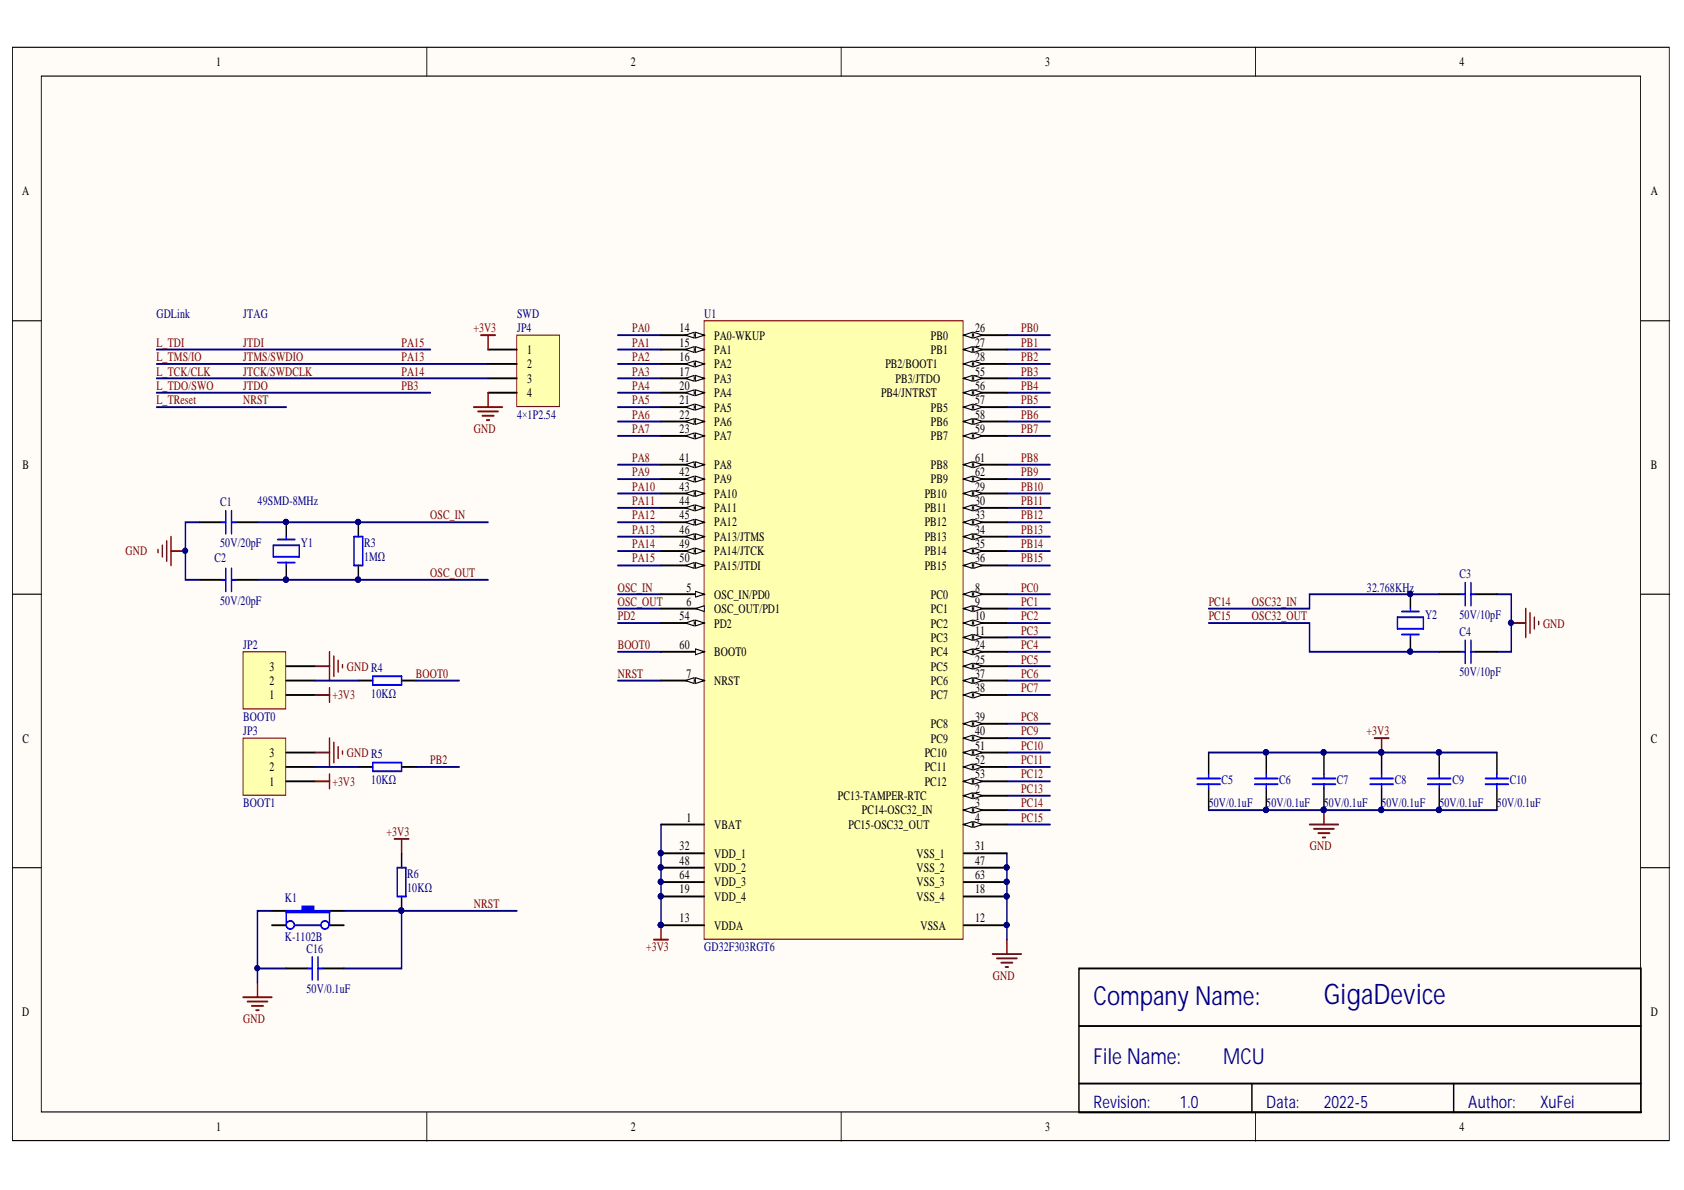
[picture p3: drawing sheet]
<svg xmlns="http://www.w3.org/2000/svg" width="297mm" height="210mm" viewBox="0 0 297 210" stroke-linecap="round" stroke-linejoin="round" font-family="sans-serif">
<defs><g id="words">
<text font-size="5" fill="#000080" x="233.5" y="177.1">GigaDevice</text>
<text font-size="4.6" fill="#000080" x="192.9" y="177.2">Company Name:</text>
<g font-size="3.9" fill="#000080">
<text x="192.9" y="187.6">File Name:</text>
<text x="215.7" y="187.6">MCU</text>
</g>
<g font-size="3" fill="#000080">
<text x="192.9" y="195.4">Revision:</text>
<text x="208.1" y="195.4">1.0</text>
<text x="223.4" y="195.4">Data:</text>
<text x="233.5" y="195.4">2022-5</text>
<text x="259" y="195.4">Author:</text>
<text x="271.7" y="195.4">XuFei</text>
</g>
<g font-size="2.3">
<text x="38.2" y="11.7">1</text>
<text x="111.3" y="11.7">2</text>
<text x="184.4" y="11.7">3</text>
<text x="257.4" y="11.7">4</text>
<text x="3.9" y="34.5">A</text>
<text x="291.2" y="34.5">A</text>
<text x="119.9" y="58.6">14</text>
<text x="126" y="59.9">PA0-WKUP</text>
<text x="164.2" y="59.9">PB0</text>
<text x="172" y="58.6">26</text>
<text x="93" y="62.4">1</text>
<text x="93" y="65">2</text>
<text x="119.9" y="61.2">15</text>
<text x="119.9" y="63.7">16</text>
<text x="126" y="62.4">PA1</text>
<text x="126" y="65">PA2</text>
<text x="156.2" y="65">PB2/BOOT1</text>
<text x="164.2" y="62.4">PB1</text>
<text x="172" y="61.2">27</text>
<text x="172" y="63.7">28</text>
<text x="93" y="67.5">3</text>
<text x="93" y="70.1">4</text>
<text x="119.9" y="66.2">17</text>
<text x="119.9" y="68.8">20</text>
<text x="119.9" y="71.3">21</text>
<text x="126" y="67.5">PA3</text>
<text x="126" y="70.1">PA4</text>
<text x="155.4" y="70.1">PB4/JNTRST</text>
<text x="158" y="67.5">PB3/JTDO</text>
<text x="172" y="66.2">55</text>
<text x="172" y="68.8">56</text>
<text x="172" y="71.3">57</text>
<text x="119.9" y="73.9">22</text>
<text x="119.9" y="76.4">23</text>
<text x="126" y="72.6">PA5</text>
<text x="126" y="75.1">PA6</text>
<text x="126" y="77.7">PA7</text>
<text x="164.2" y="72.6">PB5</text>
<text x="164.2" y="75.1">PB6</text>
<text x="164.2" y="77.7">PB7</text>
<text x="172" y="73.9">58</text>
<text x="172" y="76.4">59</text>
<text x="4" y="82.7">B</text>
<text x="119.9" y="81.5">41</text>
<text x="119.9" y="84">42</text>
<text x="126" y="82.7">PA8</text>
<text x="164.2" y="82.7">PB8</text>
<text x="172" y="81.5">61</text>
<text x="172" y="84">62</text>
<text x="291.2" y="82.7">B</text>
<text x="119.9" y="86.5">43</text>
<text x="119.9" y="89.1">44</text>
<text x="126" y="85.3">PA9</text>
<text x="126" y="87.8">PA10</text>
<text x="163.1" y="87.8">PB10</text>
<text x="164.2" y="85.3">PB9</text>
<text x="172" y="86.5">29</text>
<text x="172" y="89.1">30</text>
<text x="119.9" y="91.6">45</text>
<text x="119.9" y="94.1">46</text>
<text x="126" y="90.3">PA11</text>
<text x="126" y="92.9">PA12</text>
<text x="126" y="95.4">PA13/JTMS</text>
<text x="163.1" y="90.3">PB11</text>
<text x="163.1" y="92.9">PB12</text>
<text x="163.1" y="95.4">PB13</text>
<text x="172" y="91.6">33</text>
<text x="172" y="94.1">34</text>
<text x="119.9" y="96.7">49</text>
<text x="119.9" y="99.2">50</text>
<text x="126" y="97.9">PA14/JTCK</text>
<text x="126" y="100.5">PA15/JTDI</text>
<text x="163.1" y="97.9">PB14</text>
<text x="163.1" y="100.5">PB15</text>
<text x="172" y="96.7">35</text>
<text x="172" y="99.2">36</text>
<text x="121.1" y="104.4">5</text>
<text x="121.1" y="106.9">6</text>
<text x="126" y="105.6">OSC_IN/PD0</text>
<text x="164.2" y="105.6">PC0</text>
<text x="172" y="104.4">8</text>
<text x="172" y="106.9">9</text>
<text x="119.9" y="109.4">54</text>
<text x="126" y="108.2">OSC_OUT/PD1</text>
<text x="126" y="110.7">PD2</text>
<text x="164.2" y="108.2">PC1</text>
<text x="164.2" y="110.7">PC2</text>
<text x="164.2" y="113.2">PC3</text>
<text x="172" y="109.4">10</text>
<text x="172" y="112">11</text>
<text x="47.5" y="118.3">3</text>
<text x="119.9" y="114.5">60</text>
<text x="121.1" y="119.6">7</text>
<text x="126" y="115.8">BOOT0</text>
<text x="164.2" y="115.8">PC4</text>
<text x="164.2" y="118.3">PC5</text>
<text x="172" y="114.5">24</text>
<text x="172" y="117">25</text>
<text x="172" y="119.6">37</text>
<text x="47.5" y="123.4">1</text>
<text x="47.5" y="120.8">2</text>
<text x="126" y="120.8">NRST</text>
<text x="164.2" y="120.8">PC6</text>
<text x="164.2" y="123.4">PC7</text>
<text x="172" y="122.1">38</text>
<text x="4" y="131">C</text>
<text x="164.2" y="128.4">PC8</text>
<text x="164.2" y="131">PC9</text>
<text x="172" y="127.2">39</text>
<text x="172" y="129.7">40</text>
<text x="291.2" y="131">C</text>
<text x="47.5" y="136.1">2</text>
<text x="47.5" y="133.5">3</text>
<text x="163.1" y="133.5">PC10</text>
<text x="163.1" y="136.1">PC11</text>
<text x="172" y="132.2">51</text>
<text x="172" y="134.8">52</text>
<text x="172" y="137.3">53</text>
<text x="47.5" y="138.6">1</text>
<text x="147.8" y="141.1">PC13-TAMPER-RTC</text>
<text x="152" y="143.7">PC14-OSC32_IN</text>
<text x="163.1" y="138.6">PC12</text>
<text x="172" y="139.9">2</text>
<text x="172" y="142.4">3</text>
<text x="119.9" y="150">32</text>
<text x="121.1" y="144.9">1</text>
<text x="126" y="146.2">VBAT</text>
<text x="149.7" y="146.2">PC15-OSC32_OUT</text>
<text x="172" y="144.9">4</text>
<text x="172" y="150">31</text>
<text x="119.9" y="152.5">48</text>
<text x="119.9" y="155.1">64</text>
<text x="126" y="151.3">VDD_1</text>
<text x="126" y="153.8">VDD_2</text>
<text x="161.7" y="151.3">VSS_1</text>
<text x="161.7" y="153.8">VSS_2</text>
<text x="172" y="152.5">47</text>
<text x="172" y="155.1">63</text>
<text x="119.9" y="157.6">19</text>
<text x="126" y="156.3">VDD_3</text>
<text x="126" y="158.9">VDD_4</text>
<text x="161.7" y="156.3">VSS_3</text>
<text x="161.7" y="158.9">VSS_4</text>
<text x="172" y="157.6">18</text>
<text x="119.9" y="162.7">13</text>
<text x="126" y="164">VDDA</text>
<text x="162.4" y="164">VSSA</text>
<text x="172" y="162.7">12</text>
<text x="3.9" y="179.2">D</text>
<text x="291.2" y="179.2">D</text>
<text x="38.2" y="199.5">1</text>
<text x="111.3" y="199.5">2</text>
<text x="184.4" y="199.5">3</text>
<text x="257.4" y="199.5">4</text>
</g>
<g font-size="2.3" fill="#000080">
<text x="27.6" y="56.1">GDLink</text>
<text x="42.9" y="56.1">JTAG</text>
<text x="91.2" y="58.6">JP4</text>
<text x="91.2" y="56.1">SWD</text>
<text x="124.2" y="56.1">U1</text>
<text x="91.2" y="73.9">4×1P2.54</text>
<text x="38.8" y="89.3">C1</text>
<text x="45.4" y="89.1">49SMD-8MHz</text>
<text x="37.8" y="99.2">C2</text>
<text x="38.8" y="96.4">50V/20pF</text>
<text x="53" y="96.4">Y1</text>
<text x="64.2" y="96.4">R3</text>
<text x="64.2" y="99">1MΩ</text>
<text x="257.4" y="102">C3</text>
<text x="38.8" y="106.6">50V/20pF</text>
<text x="241.1" y="104.4">32.768KHz</text>
<text x="251.4" y="109.2">Y2</text>
<text x="257.4" y="109.2">50V/10pF</text>
<text x="257.4" y="112.2">C4</text>
<text x="42.9" y="114.5">JP2</text>
<text x="257.4" y="119.3">50V/10pF</text>
<text x="65.5" y="123.1">10KΩ</text>
<text x="42.9" y="127.2">BOOT0</text>
<text x="42.9" y="129.7">JP3</text>
<text x="42.9" y="142.4">BOOT1</text>
<text x="65.5" y="138.3">10KΩ</text>
<text x="213.2" y="142.4">50V/0.1uF</text>
<text x="215.5" y="138.3">C5</text>
<text x="223.4" y="142.4">50V/0.1uF</text>
<text x="225.6" y="138.3">C6</text>
<text x="233.5" y="142.4">50V/0.1uF</text>
<text x="235.8" y="138.3">C7</text>
<text x="243.7" y="142.4">50V/0.1uF</text>
<text x="246" y="138.3">C8</text>
<text x="253.9" y="142.4">50V/0.1uF</text>
<text x="256.2" y="138.3">C9</text>
<text x="264" y="142.4">50V/0.1uF</text>
<text x="266.3" y="138.3">C10</text>
<text x="71.8" y="154.8">R6</text>
<text x="50.3" y="159.1">K1</text>
<text x="71.8" y="157.3">10KΩ</text>
<text x="50.3" y="166">K-1102B</text>
<text x="124.2" y="167.8">GD32F303RGT6</text>
<text x="54.1" y="168.1">C16</text>
<text x="54.1" y="175.2">50V/0.1uF</text>
</g>
<g font-size="2.3" fill="#800000">
<text x="83.5" y="58.6">+3V3</text>
<text x="111.5" y="58.6">PA0</text>
<text x="180.1" y="58.6">PB0</text>
<text x="27.6" y="63.7">L_TMS/IO</text>
<text x="27.6" y="61.2">L_TDI</text>
<text x="42.9" y="61.2">JTDI</text>
<text x="42.9" y="63.7">JTMS/SWDIO</text>
<text x="70.8" y="61.2">PA15</text>
<text x="70.8" y="63.7">PA13</text>
<text x="111.5" y="61.2">PA1</text>
<text x="111.5" y="63.7">PA2</text>
<text x="180.1" y="61.2">PB1</text>
<text x="180.1" y="63.7">PB2</text>
<text x="27.6" y="66.2">L_TCK/CLK</text>
<text x="27.6" y="68.8">L_TDO/SWO</text>
<text x="27.6" y="71.3">L_TReset</text>
<text x="42.9" y="66.2">JTCK/SWDCLK</text>
<text x="42.9" y="68.8">JTDO</text>
<text x="42.9" y="71.3">NRST</text>
<text x="70.8" y="66.2">PA14</text>
<text x="70.8" y="68.8">PB3</text>
<text x="111.5" y="68.8">PA4</text>
<text x="111.5" y="71.3">PA5</text>
<text x="111.5" y="66.2">PA3</text>
<text x="180.1" y="71.3">PB5</text>
<text x="180.1" y="66.2">PB3</text>
<text x="180.1" y="68.8">PB4</text>
<text x="83.6" y="76.4">GND</text>
<text x="111.5" y="73.9">PA6</text>
<text x="111.5" y="76.4">PA7</text>
<text x="180.1" y="73.9">PB6</text>
<text x="180.1" y="76.4">PB7</text>
<text x="111.5" y="84">PA9</text>
<text x="111.5" y="81.5">PA8</text>
<text x="180.1" y="81.5">PB8</text>
<text x="180.1" y="84">PB9</text>
<text x="111.5" y="89.1">PA11</text>
<text x="111.5" y="86.5">PA10</text>
<text x="180.1" y="86.5">PB10</text>
<text x="180.1" y="89.1">PB11</text>
<text x="75.9" y="91.6">OSC_IN</text>
<text x="111.5" y="91.6">PA12</text>
<text x="111.5" y="94.1">PA13</text>
<text x="180.1" y="91.6">PB12</text>
<text x="180.1" y="94.1">PB13</text>
<text x="22.2" y="97.9">GND</text>
<text x="75.9" y="101.7">OSC_OUT</text>
<text x="111.5" y="99.2">PA15</text>
<text x="111.5" y="96.7">PA14</text>
<text x="180.1" y="96.7">PB14</text>
<text x="180.1" y="99.2">PB15</text>
<text x="109" y="104.4">OSC_IN</text>
<text x="109" y="106.9">OSC_OUT</text>
<text x="180.1" y="104.4">PC0</text>
<text x="180.1" y="106.9">PC1</text>
<text x="213.2" y="106.9">PC14</text>
<text x="220.8" y="106.9">OSC32_IN</text>
<text x="109" y="109.4">PD2</text>
<text x="180.1" y="112">PC3</text>
<text x="180.1" y="109.4">PC2</text>
<text x="213.2" y="109.4">PC15</text>
<text x="220.8" y="109.4">OSC32_OUT</text>
<text x="272.2" y="110.7">GND</text>
<text x="61.2" y="118.3">GND R4</text>
<text x="73.4" y="119.6">BOOT0</text>
<text x="109" y="114.5">BOOT0</text>
<text x="109" y="119.6">NRST</text>
<text x="180.1" y="114.5">PC4</text>
<text x="180.1" y="117">PC5</text>
<text x="180.1" y="119.6">PC6</text>
<text x="58.6" y="123.4">+3V3</text>
<text x="180.1" y="122.1">PC7</text>
<text x="180.1" y="127.2">PC8</text>
<text x="180.1" y="129.7">PC9</text>
<text x="241" y="129.7">+3V3</text>
<text x="61.2" y="133.5">GND R5</text>
<text x="75.9" y="134.8">PB2</text>
<text x="180.1" y="137.3">PC12</text>
<text x="180.1" y="134.8">PC11</text>
<text x="180.1" y="132.2">PC10</text>
<text x="58.6" y="138.6">+3V3</text>
<text x="180.1" y="139.9">PC13</text>
<text x="180.1" y="142.4">PC14</text>
<text x="68.2" y="147.5">+3V3</text>
<text x="180.1" y="144.9">PC15</text>
<text x="231.1" y="150">GND</text>
<text x="83.6" y="160.1">NRST</text>
<text x="114" y="167.8">+3V3</text>
<text x="175.1" y="172.9">GND</text>
<text x="42.9" y="180.5">GND</text>
</g>
</g></defs>
<g fill="#fffcf8" stroke="#000" stroke-width=".18">
<path d="M2.2 8.3h292.2v192.9h-292.2z"/>
<path d="M7.3 13.4h282.1v182.7h-282.1z"/>
</g>
<path d="M75.3 8.3v5.1M148.4 8.3v5.1M221.5 8.3v5.1M2.2 56.6h5.1M289.5 56.6h5M2.2 104.8h5.1M289.5 104.8h5M2.2 153.1h5.1M289.5 153.1h5M75.3 196.2v5.1M148.4 196.2v5.1M221.5 196.2v5.1" fill="none" stroke="#000" stroke-width=".18"/>
<g fill="none" stroke="#000" stroke-width=".29">
<path d="M35.2 92.1h3.9M41.6 92.1h3.8M50.5 92.1v2.6M50.5 99.7v2.6M35.2 102.3h3.9M41.6 102.3h3.8M48 160.7h2.5M58.1 160.7h2.6M190.3 170.8h99.2v25.4h-99.2zM190.3 181h99.2M190.3 191.1h99.2M220.8 191.1v5.1"/>
<path d="M256.4 191.1v5.1"/>
</g>
<g fill="none" stroke="#000080" stroke-width=".29">
<path d="M109 59.1h7.6M177.6 59.1h7.6M109 61.7h7.6M109 64.2h7.6M109 66.7h7.6M109 69.3h7.6M109 71.8h7.6M109 74.4h7.6M109 76.9h7.6M177.6 61.7h7.6M177.6 64.2h7.6M177.6 66.7h7.6"/>
<path d="M177.6 69.3h7.6M177.6 71.8h7.6M177.6 74.4h7.6M177.6 76.9h7.6M35.2 92.1h-2.5v10.2h2.5M109 82h7.6M109 84.5h7.6M109 87h7.6M109 89.6h7.6M109 92.1h7.6M109 94.7h7.6M109 97.2h7.6"/>
<path d="M109 99.7h7.6M177.6 82h7.6M177.6 84.5h7.6M177.6 87h7.6M177.6 89.6h7.6M177.6 92.1h7.6M177.6 94.7h7.6M177.6 104.8h7.6M177.6 107.4h7.6M177.6 109.9h7.6M177.6 112.4h7.6M177.6 115h7.6"/>
<path d="M177.6 117.5h7.6M109 120h7.6M177.6 127.7h7.6M177.6 130.2h7.6M177.6 132.7h7.6M177.6 135.3h7.6M177.6 137.8h7.6M177.6 120h7.6M177.6 122.6h7.6M177.6 140.4h7.6"/>
</g>
<g fill="none" stroke="#00f" stroke-width=".29">
<path d="M39.1 92.1h.7M39.8 90.1v4.1M40.8 92.1h.8M40.8 90.1v4.1M48.2 96.2h4.6v2h-4.6zM49 95.2h3M49 99.2h3M50.5 94.7v.5M50.5 99.2v.5M39.1 102.3h.7M39.8 100.2v4.1M40.8 100.2v4.1"/>
<path d="M40.8 102.3h.8"/>
</g>
<g fill="#000080" stroke="#000080" stroke-width=".18">
<circle cx="50.4" cy="102.2" r=".47"/>
<circle cx="50.4" cy="92.1" r=".46"/>
<circle cx="32.7" cy="97.1" r=".46"/>
</g>
<path d="M27.9 96.9v.6M28.6 96.2v2M29.4 95.4v3.6M30.2 94.7v5M30.2 97.2h2.5" fill="none" stroke="#800000" stroke-width=".29"/>
<path d="M50.5 160.7h2.8v-.8h2v.8h2.8v.2h-7.6z" fill-rule="evenodd" fill="#00f"/>
<g fill="none" stroke="#00f" stroke-width=".29">
<path d="M65.8 119.3h5v1.5h-5zM70.1 153.1h1.5v5h-1.5zM50.5 160.7h2.8v-.8h2v.8h2.8v.2h-7.6zM50.5 160.7v2.5M52 163.2h4.6M54.3 170.8h.8M55.1 168.8v4.1M56.1 170.8h.8M56.1 168.8v4.1M58.1 160.7v2.5"/>
<circle cx="51.2" cy="163.2" r=".72"/>
<circle cx="57.3" cy="163.2" r=".71"/>
</g>
<path d="M63.2 120h2.6M70.8 120h2.6M70.8 150.5v2.6M70.8 158.1v2.6M48 163.2h2.5M50.5 170.8h3.8M56.9 170.8h3.8M58.1 163.2h2.6" fill="none" stroke="#000" stroke-width=".29"/>
<path d="M69.6 148h2.5M70.8 148v2.5M42.9 175.9h5.1M43.6 176.7h3.6M44.4 177.4h2M45.2 178.2h.5M45.4 173.4v2.5" fill="none" stroke="#800000" stroke-width=".29"/>
<path d="M45.4 170.8h5.1M48 160.7h-2.6v12.7M70.8 160.7v10.1h-10.1" fill="none" stroke="#000080" stroke-width=".29"/>
<g fill="#000080" stroke="#000080" stroke-width=".18">
<circle cx="45.4" cy="170.8" r=".46"/>
<circle cx="70.8" cy="160.6" r=".46"/>
</g>
<path d="M42.9 115h7.5v10h-7.5z" fill="#ffffb0" stroke="#800000" stroke-width=".18"/>
<path d="M50.5 117.5h5.1M50.5 122.6h5.1M50.5 120h5.1M63.2 135.3h2.6M70.8 135.3h2.6" fill="none" stroke="#000" stroke-width=".29"/>
<path d="M55.6 117.5h2.5M58.1 115v5M58.9 115.7v3.6M59.7 116.5v2M60.4 117.3v.5" fill="none" stroke="#800000" stroke-width=".29"/>
<path d="M55.6 120h7.6M73.4 120h7.6" fill="none" stroke="#000080" stroke-width=".29"/>
<path d="M65.8 134.5h5v1.5h-5z" fill="none" stroke="#00f" stroke-width=".29"/>
<path d="M42.9 130.2h7.5v10.1h-7.5z" fill="#ffffb0" stroke="#800000" stroke-width=".18"/>
<g fill="none" stroke="#000" stroke-width=".29">
<path d="M63.2 92.1v2.6M63.2 99.7v2.6M248.8 104.8v2.6M248.8 112.4v2.6M253.9 104.8h3.8M253.9 115h3.8M260.2 104.8h3.8M260.2 115h3.8M50.5 137.8h5.1M50.5 135.3h5.1M50.5 132.7h5.1M213.2 132.7v3.9"/>
<path d="M213.2 139.1v3.8M223.4 132.7v3.9M223.4 139.1v3.8M233.5 132.7v3.9M233.5 139.1v3.8M243.7 132.7v3.9M243.7 139.1v3.8M253.9 132.7v3.9M253.9 139.1v3.8M264 132.7v3.9M264 139.1v3.8"/>
</g>
<g fill="none" stroke="#800000" stroke-width=".29">
<path d="M266.6 109.9h2.5M269.1 107.4v5M269.9 108.1v3.6M270.6 108.9v2M271.4 109.6v.5M55.6 132.7h2.5M55.6 137.8h2.5M55.6 122.6h2.5M58.1 121.3v2.6M58.1 130.2v5.1M58.1 136.6v2.5M58.9 131v3.5"/>
<path d="M59.7 131.7v2.1M60.4 132.5v.5M242.4 130.2h2.6M243.7 130.2v2.5M231 145.4h5.1M231.8 146.2h3.5M232.5 147h2M233.3 147.7h.5M233.5 142.9v2.5M115.3 165.7h2.6M116.6 163.2v2.5M175.1 168.3h5"/>
<path d="M175.8 169h3.6M176.6 169.8h2M177.3 170.6h.6M177.6 165.7v2.6"/>
</g>
<g fill="none" stroke="#000080" stroke-width=".29">
<path d="M27.6 61.7h48.3M27.6 69.3h48.3M27.6 71.8h22.9M45.4 92.1h40.7M177.6 97.2h7.6M177.6 99.7h7.6M45.4 102.3h40.7M109 104.8h7.6M109 107.4h7.6M109 115h7.6M109 109.9h7.6M213.2 109.9h17.8v5.1h22.9"/>
<path d="M253.9 104.8h-22.9v2.6h-17.8M264 104.8h2.6v10.2h-2.6M55.6 135.3h7.6M73.4 135.3h7.6M213.2 132.7h50.8M116.6 145.4v17.8M177.6 142.9h7.6M177.6 145.4h7.6M177.6 150.5v15.2M213.2 142.9h50.8M60.7 160.7h30.5"/>
</g>
<g fill="#000080" stroke="#000080" stroke-width=".18">
<circle cx="266.5" cy="109.9" r=".47"/>
<circle cx="248.7" cy="114.9" r=".46"/>
<circle cx="248.7" cy="104.8" r=".46"/>
<circle cx="223.3" cy="142.9" r=".47"/>
<circle cx="223.3" cy="132.7" r=".47"/>
<circle cx="233.5" cy="142.9" r=".47"/>
<circle cx="233.5" cy="132.7" r=".47"/>
<circle cx="243.6" cy="142.9" r=".47"/>
<circle cx="243.6" cy="132.7" r=".47"/>
<circle cx="253.8" cy="142.9" r=".47"/>
<circle cx="253.8" cy="132.7" r=".47"/>
<circle cx="63.2" cy="102.2" r=".46"/>
<circle cx="63.2" cy="92.1" r=".46"/>
<circle cx="116.5" cy="163.2" r=".46"/>
</g>
<g fill="none" stroke="#00f" stroke-width=".29">
<path d="M62.4 94.7h1.6v5h-1.6zM246.5 108.9h4.6v2h-4.6zM247.3 107.9h3M247.3 111.9h3M248.8 107.4v.5M248.8 111.9v.5M257.7 104.8h.7M257.7 115h.7M258.4 102.8v4M258.4 112.9v4.1M259.5 104.8h.7M259.5 102.8v4"/>
<path d="M259.5 112.9v4.1M259.5 115h.7M211.2 137.3h4M211.2 138.3h4M213.2 136.6v.7M213.2 138.3v.8M221.3 137.3h4.1M221.3 138.3h4.1M223.4 136.6v.7M223.4 138.3v.8M231.5 137.3h4.1M231.5 138.3h4.1"/>
<path d="M233.5 136.6v.7M233.5 138.3v.8M241.7 137.3h4M241.7 138.3h4M243.7 136.6v.7M243.7 138.3v.8M251.8 137.3h4.1M251.8 138.3h4.1M253.9 136.6v.7M253.9 138.3v.8M262 137.3h4.1M262 138.3h4.1"/>
<path d="M264 136.6v.7M264 138.3v.8"/>
</g>
<path d="M124.2 56.6h45.7v109.1h-45.7z" fill="#ffffb0" stroke="#800000" stroke-width=".18"/>
<path d="M116.6 115h7.6" fill="none" stroke="#000" stroke-width=".29"/>
<path d="M122.7 114.5l1.5 .5-1.5 .5z" fill="#fffcf8"/>
<path d="M122.7 114.5l1.5 .5-1.5 .5z" fill="none" stroke="#000" stroke-width=".18"/>
<path d="M116.6 120h7.6" fill="none" stroke="#000" stroke-width=".29"/>
<path d="M122.7 119.5l1.5 .5-1.5 .6z" fill="#fffcf8"/>
<path d="M122.7 119.5l1.5 .5-1.5 .6z" fill="none" stroke="#000" stroke-width=".18"/>
<path d="M120.9 120l1.5-.5v1.1z" fill="#fffcf8"/>
<path d="M120.9 120l1.5-.5v1.1z" fill="none" stroke="#000" stroke-width=".18"/>
<path d="M116.6 104.8h7.6" fill="none" stroke="#000" stroke-width=".29"/>
<path d="M122.7 104.3l1.5 .5-1.5 .5z" fill="#fffcf8"/>
<path d="M122.7 104.3l1.5 .5-1.5 .5z" fill="none" stroke="#000" stroke-width=".18"/>
<path d="M116.6 107.4h7.6" fill="none" stroke="#000" stroke-width=".29"/>
<path d="M122.7 107.4l1.5-.6v1.1z" fill="#fffcf8"/>
<path d="M122.7 107.4l1.5-.6v1.1z" fill="none" stroke="#000" stroke-width=".18"/>
<path d="M116.6 59.1h7.6" fill="none" stroke="#000" stroke-width=".29"/>
<path d="M122.7 58.6l1.5 .5-1.5 .5z" fill="#fffcf8"/>
<path d="M122.7 58.6l1.5 .5-1.5 .5z" fill="none" stroke="#000" stroke-width=".18"/>
<path d="M120.9 59.1l1.5-.5v1z" fill="#fffcf8"/>
<path d="M120.9 59.1l1.5-.5v1z" fill="none" stroke="#000" stroke-width=".18"/>
<path d="M116.6 61.7h7.6" fill="none" stroke="#000" stroke-width=".29"/>
<path d="M122.7 61.1l1.5 .6-1.5 .5z" fill="#fffcf8"/>
<path d="M122.7 61.1l1.5 .6-1.5 .5z" fill="none" stroke="#000" stroke-width=".18"/>
<path d="M120.9 61.7l1.5-.6v1.1z" fill="#fffcf8"/>
<path d="M120.9 61.7l1.5-.6v1.1z" fill="none" stroke="#000" stroke-width=".18"/>
<path d="M116.6 64.2h7.6" fill="none" stroke="#000" stroke-width=".29"/>
<path d="M122.7 63.7l1.5 .5-1.5 .5z" fill="#fffcf8"/>
<path d="M122.7 63.7l1.5 .5-1.5 .5z" fill="none" stroke="#000" stroke-width=".18"/>
<path d="M120.9 64.2l1.5-.5v1z" fill="#fffcf8"/>
<path d="M120.9 64.2l1.5-.5v1z" fill="none" stroke="#000" stroke-width=".18"/>
<path d="M116.6 66.7h7.6" fill="none" stroke="#000" stroke-width=".29"/>
<path d="M122.7 66.2l1.5 .5-1.5 .5z" fill="#fffcf8"/>
<path d="M122.7 66.2l1.5 .5-1.5 .5z" fill="none" stroke="#000" stroke-width=".18"/>
<path d="M120.9 66.7l1.5-.5v1z" fill="#fffcf8"/>
<path d="M120.9 66.7l1.5-.5v1z" fill="none" stroke="#000" stroke-width=".18"/>
<path d="M116.6 69.3h7.6" fill="none" stroke="#000" stroke-width=".29"/>
<path d="M122.7 68.8l1.5 .5-1.5 .5z" fill="#fffcf8"/>
<path d="M122.7 68.8l1.5 .5-1.5 .5z" fill="none" stroke="#000" stroke-width=".18"/>
<path d="M120.9 69.3l1.5-.5v1z" fill="#fffcf8"/>
<path d="M120.9 69.3l1.5-.5v1z" fill="none" stroke="#000" stroke-width=".18"/>
<path d="M116.6 71.8h7.6" fill="none" stroke="#000" stroke-width=".29"/>
<path d="M122.7 71.3l1.5 .5-1.5 .5z" fill="#fffcf8"/>
<path d="M122.7 71.3l1.5 .5-1.5 .5z" fill="none" stroke="#000" stroke-width=".18"/>
<path d="M120.9 71.8l1.5-.5v1z" fill="#fffcf8"/>
<path d="M120.9 71.8l1.5-.5v1z" fill="none" stroke="#000" stroke-width=".18"/>
<path d="M116.6 74.4h7.6" fill="none" stroke="#000" stroke-width=".29"/>
<path d="M122.7 73.8l1.5 .6-1.5 .5z" fill="#fffcf8"/>
<path d="M122.7 73.8l1.5 .6-1.5 .5z" fill="none" stroke="#000" stroke-width=".18"/>
<path d="M120.9 74.4l1.5-.6v1.1z" fill="#fffcf8"/>
<path d="M120.9 74.4l1.5-.6v1.1z" fill="none" stroke="#000" stroke-width=".18"/>
<path d="M116.6 76.9h7.6" fill="none" stroke="#000" stroke-width=".29"/>
<path d="M122.7 76.4l1.5 .5-1.5 .5z" fill="#fffcf8"/>
<path d="M122.7 76.4l1.5 .5-1.5 .5z" fill="none" stroke="#000" stroke-width=".18"/>
<path d="M120.9 76.9l1.5-.5v1z" fill="#fffcf8"/>
<path d="M120.9 76.9l1.5-.5v1z" fill="none" stroke="#000" stroke-width=".18"/>
<path d="M116.6 82h7.6" fill="none" stroke="#000" stroke-width=".29"/>
<path d="M122.7 81.5l1.5 .5-1.5 .5z" fill="#fffcf8"/>
<path d="M122.7 81.5l1.5 .5-1.5 .5z" fill="none" stroke="#000" stroke-width=".18"/>
<path d="M120.9 82l1.5-.5v1z" fill="#fffcf8"/>
<path d="M120.9 82l1.5-.5v1z" fill="none" stroke="#000" stroke-width=".18"/>
<path d="M116.6 84.5h7.6" fill="none" stroke="#000" stroke-width=".29"/>
<path d="M122.7 84l1.5 .5-1.5 .5z" fill="#fffcf8"/>
<path d="M122.7 84l1.5 .5-1.5 .5z" fill="none" stroke="#000" stroke-width=".18"/>
<path d="M120.9 84.5l1.5-.5v1z" fill="#fffcf8"/>
<path d="M120.9 84.5l1.5-.5v1z" fill="none" stroke="#000" stroke-width=".18"/>
<path d="M116.6 87h7.6" fill="none" stroke="#000" stroke-width=".29"/>
<path d="M122.7 86.5l1.5 .5-1.5 .6z" fill="#fffcf8"/>
<path d="M122.7 86.5l1.5 .5-1.5 .6z" fill="none" stroke="#000" stroke-width=".18"/>
<path d="M120.9 87l1.5-.5v1.1z" fill="#fffcf8"/>
<path d="M120.9 87l1.5-.5v1.1z" fill="none" stroke="#000" stroke-width=".18"/>
<path d="M116.6 89.6h7.6" fill="none" stroke="#000" stroke-width=".29"/>
<path d="M122.7 89.1l1.5 .5-1.5 .5z" fill="#fffcf8"/>
<path d="M122.7 89.1l1.5 .5-1.5 .5z" fill="none" stroke="#000" stroke-width=".18"/>
<path d="M120.9 89.6l1.5-.5v1z" fill="#fffcf8"/>
<path d="M120.9 89.6l1.5-.5v1z" fill="none" stroke="#000" stroke-width=".18"/>
<path d="M116.6 92.1h7.6" fill="none" stroke="#000" stroke-width=".29"/>
<path d="M122.7 91.6l1.5 .5-1.5 .5z" fill="#fffcf8"/>
<path d="M122.7 91.6l1.5 .5-1.5 .5z" fill="none" stroke="#000" stroke-width=".18"/>
<path d="M120.9 92.1l1.5-.5v1z" fill="#fffcf8"/>
<path d="M120.9 92.1l1.5-.5v1z" fill="none" stroke="#000" stroke-width=".18"/>
<path d="M116.6 94.7h7.6" fill="none" stroke="#000" stroke-width=".29"/>
<path d="M122.7 94.2l1.5 .5-1.5 .5z" fill="#fffcf8"/>
<path d="M122.7 94.2l1.5 .5-1.5 .5z" fill="none" stroke="#000" stroke-width=".18"/>
<path d="M120.9 94.7l1.5-.5v1z" fill="#fffcf8"/>
<path d="M120.9 94.7l1.5-.5v1z" fill="none" stroke="#000" stroke-width=".18"/>
<path d="M116.6 97.2h7.6" fill="none" stroke="#000" stroke-width=".29"/>
<path d="M122.7 96.7l1.5 .5-1.5 .5z" fill="#fffcf8"/>
<path d="M122.7 96.7l1.5 .5-1.5 .5z" fill="none" stroke="#000" stroke-width=".18"/>
<path d="M120.9 97.2l1.5-.5v1z" fill="#fffcf8"/>
<path d="M120.9 97.2l1.5-.5v1z" fill="none" stroke="#000" stroke-width=".18"/>
<path d="M116.6 99.7h7.6" fill="none" stroke="#000" stroke-width=".29"/>
<path d="M122.7 99.2l1.5 .5-1.5 .5z" fill="#fffcf8"/>
<path d="M122.7 99.2l1.5 .5-1.5 .5z" fill="none" stroke="#000" stroke-width=".18"/>
<path d="M120.9 99.7l1.5-.5v1z" fill="#fffcf8"/>
<path d="M120.9 99.7l1.5-.5v1z" fill="none" stroke="#000" stroke-width=".18"/>
<path d="M170 59.1h7.6" fill="none" stroke="#000" stroke-width=".29"/>
<path d="M170 59.1l1.5-.5v1z" fill="#fffcf8"/>
<path d="M170 59.1l1.5-.5v1z" fill="none" stroke="#000" stroke-width=".18"/>
<path d="M171.8 58.6l1.5 .5-1.5 .5z" fill="#fffcf8"/>
<path d="M171.8 58.6l1.5 .5-1.5 .5z" fill="none" stroke="#000" stroke-width=".18"/>
<path d="M170 61.7h7.6" fill="none" stroke="#000" stroke-width=".29"/>
<path d="M170 61.7l1.5-.6v1.1z" fill="#fffcf8"/>
<path d="M170 61.7l1.5-.6v1.1z" fill="none" stroke="#000" stroke-width=".18"/>
<path d="M171.8 61.1l1.5 .6-1.5 .5z" fill="#fffcf8"/>
<path d="M171.8 61.1l1.5 .6-1.5 .5z" fill="none" stroke="#000" stroke-width=".18"/>
<path d="M170 64.2h7.6" fill="none" stroke="#000" stroke-width=".29"/>
<path d="M170 64.2l1.5-.5v1z" fill="#fffcf8"/>
<path d="M170 64.2l1.5-.5v1z" fill="none" stroke="#000" stroke-width=".18"/>
<path d="M171.8 63.7l1.5 .5-1.5 .5z" fill="#fffcf8"/>
<path d="M171.8 63.7l1.5 .5-1.5 .5z" fill="none" stroke="#000" stroke-width=".18"/>
<path d="M170 66.7h7.6" fill="none" stroke="#000" stroke-width=".29"/>
<path d="M170 66.7l1.5-.5v1z" fill="#fffcf8"/>
<path d="M170 66.7l1.5-.5v1z" fill="none" stroke="#000" stroke-width=".18"/>
<path d="M171.8 66.2l1.5 .5-1.5 .5z" fill="#fffcf8"/>
<path d="M171.8 66.2l1.5 .5-1.5 .5z" fill="none" stroke="#000" stroke-width=".18"/>
<path d="M170 69.3h7.6" fill="none" stroke="#000" stroke-width=".29"/>
<path d="M170 69.3l1.5-.5v1z" fill="#fffcf8"/>
<path d="M170 69.3l1.5-.5v1z" fill="none" stroke="#000" stroke-width=".18"/>
<path d="M171.8 68.8l1.5 .5-1.5 .5z" fill="#fffcf8"/>
<path d="M171.8 68.8l1.5 .5-1.5 .5z" fill="none" stroke="#000" stroke-width=".18"/>
<path d="M170 71.8h7.6" fill="none" stroke="#000" stroke-width=".29"/>
<path d="M170 71.8l1.5-.5v1z" fill="#fffcf8"/>
<path d="M170 71.8l1.5-.5v1z" fill="none" stroke="#000" stroke-width=".18"/>
<path d="M171.8 71.3l1.5 .5-1.5 .5z" fill="#fffcf8"/>
<path d="M171.8 71.3l1.5 .5-1.5 .5z" fill="none" stroke="#000" stroke-width=".18"/>
<path d="M170 74.4h7.6" fill="none" stroke="#000" stroke-width=".29"/>
<path d="M170 74.4l1.5-.6v1.1z" fill="#fffcf8"/>
<path d="M170 74.4l1.5-.6v1.1z" fill="none" stroke="#000" stroke-width=".18"/>
<path d="M171.8 73.8l1.5 .6-1.5 .5z" fill="#fffcf8"/>
<path d="M171.8 73.8l1.5 .6-1.5 .5z" fill="none" stroke="#000" stroke-width=".18"/>
<path d="M170 76.9h7.6" fill="none" stroke="#000" stroke-width=".29"/>
<path d="M170 76.9l1.5-.5v1z" fill="#fffcf8"/>
<path d="M170 76.9l1.5-.5v1z" fill="none" stroke="#000" stroke-width=".18"/>
<path d="M171.8 76.4l1.5 .5-1.5 .5z" fill="#fffcf8"/>
<path d="M171.8 76.4l1.5 .5-1.5 .5z" fill="none" stroke="#000" stroke-width=".18"/>
<path d="M170 82h7.6" fill="none" stroke="#000" stroke-width=".29"/>
<path d="M170 82l1.5-.5v1z" fill="#fffcf8"/>
<path d="M170 82l1.5-.5v1z" fill="none" stroke="#000" stroke-width=".18"/>
<path d="M171.8 81.5l1.5 .5-1.5 .5z" fill="#fffcf8"/>
<path d="M171.8 81.5l1.5 .5-1.5 .5z" fill="none" stroke="#000" stroke-width=".18"/>
<path d="M170 84.5h7.6" fill="none" stroke="#000" stroke-width=".29"/>
<path d="M170 84.5l1.5-.5v1z" fill="#fffcf8"/>
<path d="M170 84.5l1.5-.5v1z" fill="none" stroke="#000" stroke-width=".18"/>
<path d="M171.8 84l1.5 .5-1.5 .5z" fill="#fffcf8"/>
<path d="M171.8 84l1.5 .5-1.5 .5z" fill="none" stroke="#000" stroke-width=".18"/>
<path d="M170 87h7.6" fill="none" stroke="#000" stroke-width=".29"/>
<path d="M170 87l1.5-.5v1.1z" fill="#fffcf8"/>
<path d="M170 87l1.5-.5v1.1z" fill="none" stroke="#000" stroke-width=".18"/>
<path d="M171.8 86.5l1.5 .5-1.5 .6z" fill="#fffcf8"/>
<path d="M171.8 86.5l1.5 .5-1.5 .6z" fill="none" stroke="#000" stroke-width=".18"/>
<path d="M170 89.6h7.6" fill="none" stroke="#000" stroke-width=".29"/>
<path d="M170 89.6l1.5-.5v1z" fill="#fffcf8"/>
<path d="M170 89.6l1.5-.5v1z" fill="none" stroke="#000" stroke-width=".18"/>
<path d="M171.8 89.1l1.5 .5-1.5 .5z" fill="#fffcf8"/>
<path d="M171.8 89.1l1.5 .5-1.5 .5z" fill="none" stroke="#000" stroke-width=".18"/>
<path d="M170 92.1h7.6" fill="none" stroke="#000" stroke-width=".29"/>
<path d="M170 92.1l1.5-.5v1z" fill="#fffcf8"/>
<path d="M170 92.1l1.5-.5v1z" fill="none" stroke="#000" stroke-width=".18"/>
<path d="M171.8 91.6l1.5 .5-1.5 .5z" fill="#fffcf8"/>
<path d="M171.8 91.6l1.5 .5-1.5 .5z" fill="none" stroke="#000" stroke-width=".18"/>
<path d="M170 94.7h7.6" fill="none" stroke="#000" stroke-width=".29"/>
<path d="M170 94.7l1.5-.5v1z" fill="#fffcf8"/>
<path d="M170 94.7l1.5-.5v1z" fill="none" stroke="#000" stroke-width=".18"/>
<path d="M171.8 94.2l1.5 .5-1.5 .5z" fill="#fffcf8"/>
<path d="M171.8 94.2l1.5 .5-1.5 .5z" fill="none" stroke="#000" stroke-width=".18"/>
<path d="M170 97.2h7.6" fill="none" stroke="#000" stroke-width=".29"/>
<path d="M170 97.2l1.5-.5v1z" fill="#fffcf8"/>
<path d="M170 97.2l1.5-.5v1z" fill="none" stroke="#000" stroke-width=".18"/>
<path d="M171.8 96.7l1.5 .5-1.5 .5z" fill="#fffcf8"/>
<path d="M171.8 96.7l1.5 .5-1.5 .5z" fill="none" stroke="#000" stroke-width=".18"/>
<path d="M170 99.7h7.6" fill="none" stroke="#000" stroke-width=".29"/>
<path d="M170 99.7l1.5-.5v1z" fill="#fffcf8"/>
<path d="M170 99.7l1.5-.5v1z" fill="none" stroke="#000" stroke-width=".18"/>
<path d="M171.8 99.2l1.5 .5-1.5 .5z" fill="#fffcf8"/>
<path d="M171.8 99.2l1.5 .5-1.5 .5z" fill="none" stroke="#000" stroke-width=".18"/>
<path d="M170 104.8h7.6" fill="none" stroke="#000" stroke-width=".29"/>
<path d="M170 104.8l1.5-.5v1z" fill="#fffcf8"/>
<path d="M170 104.8l1.5-.5v1z" fill="none" stroke="#000" stroke-width=".18"/>
<path d="M171.8 104.3l1.5 .5-1.5 .5z" fill="#fffcf8"/>
<path d="M171.8 104.3l1.5 .5-1.5 .5z" fill="none" stroke="#000" stroke-width=".18"/>
<path d="M170 107.4h7.6" fill="none" stroke="#000" stroke-width=".29"/>
<path d="M170 107.4l1.5-.6v1.1z" fill="#fffcf8"/>
<path d="M170 107.4l1.5-.6v1.1z" fill="none" stroke="#000" stroke-width=".18"/>
<path d="M171.8 106.8l1.5 .6-1.5 .5z" fill="#fffcf8"/>
<path d="M171.8 106.8l1.5 .6-1.5 .5z" fill="none" stroke="#000" stroke-width=".18"/>
<path d="M170 109.9h7.6" fill="none" stroke="#000" stroke-width=".29"/>
<path d="M170 109.9l1.5-.5v1z" fill="#fffcf8"/>
<path d="M170 109.9l1.5-.5v1z" fill="none" stroke="#000" stroke-width=".18"/>
<path d="M171.8 109.4l1.5 .5-1.5 .5z" fill="#fffcf8"/>
<path d="M171.8 109.4l1.5 .5-1.5 .5z" fill="none" stroke="#000" stroke-width=".18"/>
<path d="M170 112.4h7.6" fill="none" stroke="#000" stroke-width=".29"/>
<path d="M170 112.4l1.5-.5v1z" fill="#fffcf8"/>
<path d="M170 112.4l1.5-.5v1z" fill="none" stroke="#000" stroke-width=".18"/>
<path d="M171.8 111.9l1.5 .5-1.5 .5z" fill="#fffcf8"/>
<path d="M171.8 111.9l1.5 .5-1.5 .5z" fill="none" stroke="#000" stroke-width=".18"/>
<path d="M170 115h7.6" fill="none" stroke="#000" stroke-width=".29"/>
<path d="M170 115l1.5-.5v1z" fill="#fffcf8"/>
<path d="M170 115l1.5-.5v1z" fill="none" stroke="#000" stroke-width=".18"/>
<path d="M171.8 114.5l1.5 .5-1.5 .5z" fill="#fffcf8"/>
<path d="M171.8 114.5l1.5 .5-1.5 .5z" fill="none" stroke="#000" stroke-width=".18"/>
<path d="M170 117.5h7.6" fill="none" stroke="#000" stroke-width=".29"/>
<path d="M170 117.5l1.5-.5v1z" fill="#fffcf8"/>
<path d="M170 117.5l1.5-.5v1z" fill="none" stroke="#000" stroke-width=".18"/>
<path d="M171.8 117l1.5 .5-1.5 .5z" fill="#fffcf8"/>
<path d="M171.8 117l1.5 .5-1.5 .5z" fill="none" stroke="#000" stroke-width=".18"/>
<path d="M170 120h7.6" fill="none" stroke="#000" stroke-width=".29"/>
<path d="M170 120l1.5-.5v1.1z" fill="#fffcf8"/>
<path d="M170 120l1.5-.5v1.1z" fill="none" stroke="#000" stroke-width=".18"/>
<path d="M171.8 119.5l1.5 .5-1.5 .6z" fill="#fffcf8"/>
<path d="M171.8 119.5l1.5 .5-1.5 .6z" fill="none" stroke="#000" stroke-width=".18"/>
<path d="M170 122.6h7.6" fill="none" stroke="#000" stroke-width=".29"/>
<path d="M170 122.6l1.5-.5v1z" fill="#fffcf8"/>
<path d="M170 122.6l1.5-.5v1z" fill="none" stroke="#000" stroke-width=".18"/>
<path d="M171.8 122.1l1.5 .5-1.5 .5z" fill="#fffcf8"/>
<path d="M171.8 122.1l1.5 .5-1.5 .5z" fill="none" stroke="#000" stroke-width=".18"/>
<path d="M170 127.7h7.6" fill="none" stroke="#000" stroke-width=".29"/>
<path d="M170 127.7l1.5-.5v1z" fill="#fffcf8"/>
<path d="M170 127.7l1.5-.5v1z" fill="none" stroke="#000" stroke-width=".18"/>
<path d="M171.8 127.2l1.5 .5-1.5 .5z" fill="#fffcf8"/>
<path d="M171.8 127.2l1.5 .5-1.5 .5z" fill="none" stroke="#000" stroke-width=".18"/>
<path d="M170 130.2h7.6" fill="none" stroke="#000" stroke-width=".29"/>
<path d="M170 130.2l1.5-.5v1z" fill="#fffcf8"/>
<path d="M170 130.2l1.5-.5v1z" fill="none" stroke="#000" stroke-width=".18"/>
<path d="M171.8 129.7l1.5 .5-1.5 .5z" fill="#fffcf8"/>
<path d="M171.8 129.7l1.5 .5-1.5 .5z" fill="none" stroke="#000" stroke-width=".18"/>
<path d="M170 132.7h7.6" fill="none" stroke="#000" stroke-width=".29"/>
<path d="M170 132.7l1.5-.5v1z" fill="#fffcf8"/>
<path d="M170 132.7l1.5-.5v1z" fill="none" stroke="#000" stroke-width=".18"/>
<path d="M171.8 132.2l1.5 .5-1.5 .5z" fill="#fffcf8"/>
<path d="M171.8 132.2l1.5 .5-1.5 .5z" fill="none" stroke="#000" stroke-width=".18"/>
<path d="M170 135.3h7.6" fill="none" stroke="#000" stroke-width=".29"/>
<path d="M170 135.3l1.5-.5v1z" fill="#fffcf8"/>
<path d="M170 135.3l1.5-.5v1z" fill="none" stroke="#000" stroke-width=".18"/>
<path d="M171.8 134.8l1.5 .5-1.5 .5z" fill="#fffcf8"/>
<path d="M171.8 134.8l1.5 .5-1.5 .5z" fill="none" stroke="#000" stroke-width=".18"/>
<path d="M170 137.8h7.6" fill="none" stroke="#000" stroke-width=".29"/>
<path d="M170 137.8l1.5-.5v1z" fill="#fffcf8"/>
<path d="M170 137.8l1.5-.5v1z" fill="none" stroke="#000" stroke-width=".18"/>
<path d="M171.8 137.3l1.5 .5-1.5 .5z" fill="#fffcf8"/>
<path d="M171.8 137.3l1.5 .5-1.5 .5z" fill="none" stroke="#000" stroke-width=".18"/>
<path d="M170 140.4h7.6" fill="none" stroke="#000" stroke-width=".29"/>
<path d="M170 140.4l1.5-.5v1z" fill="#fffcf8"/>
<path d="M170 140.4l1.5-.5v1z" fill="none" stroke="#000" stroke-width=".18"/>
<path d="M171.8 139.9l1.5 .5-1.5 .5z" fill="#fffcf8"/>
<path d="M171.8 139.9l1.5 .5-1.5 .5z" fill="none" stroke="#000" stroke-width=".18"/>
<path d="M170 142.9h7.6" fill="none" stroke="#000" stroke-width=".29"/>
<path d="M170 142.9l1.5-.5v1z" fill="#fffcf8"/>
<path d="M170 142.9l1.5-.5v1z" fill="none" stroke="#000" stroke-width=".18"/>
<path d="M171.8 142.4l1.5 .5-1.5 .5z" fill="#fffcf8"/>
<path d="M171.8 142.4l1.5 .5-1.5 .5z" fill="none" stroke="#000" stroke-width=".18"/>
<path d="M170 145.4h7.6" fill="none" stroke="#000" stroke-width=".29"/>
<path d="M170 145.4l1.5-.5v1z" fill="#fffcf8"/>
<path d="M170 145.4l1.5-.5v1z" fill="none" stroke="#000" stroke-width=".18"/>
<path d="M171.8 144.9l1.5 .5-1.5 .5z" fill="#fffcf8"/>
<path d="M171.8 144.9l1.5 .5-1.5 .5z" fill="none" stroke="#000" stroke-width=".18"/>
<path d="M116.6 109.9h7.6" fill="none" stroke="#000" stroke-width=".29"/>
<path d="M122.7 109.4l1.5 .5-1.5 .5z" fill="#fffcf8"/>
<path d="M122.7 109.4l1.5 .5-1.5 .5z" fill="none" stroke="#000" stroke-width=".18"/>
<path d="M120.9 109.9l1.5-.5v1z" fill="#fffcf8"/>
<path d="M120.9 109.9l1.5-.5v1z" fill="none" stroke="#000" stroke-width=".18"/>
<path d="M116.6 145.4h7.6M116.6 150.5h7.6M116.6 153.1h7.6M116.6 155.6h7.6M116.6 158.1h7.6M170 150.5h7.6M170 153.1h7.6M170 155.6h7.6M170 158.1h7.6M116.6 163.2h7.6M170 163.2h7.6" fill="none" stroke="#000" stroke-width=".29"/>
<g fill="#000080" stroke="#000080" stroke-width=".18">
<circle cx="116.5" cy="150.5" r=".46"/>
<circle cx="116.5" cy="153" r=".46"/>
<circle cx="116.5" cy="155.5" r=".46"/>
<circle cx="116.5" cy="158.1" r=".46"/>
<circle cx="116.5" cy="163.2" r=".46"/>
<circle cx="177.6" cy="153" r=".46"/>
<circle cx="177.6" cy="155.5" r=".46"/>
<circle cx="177.5" cy="158.1" r=".46"/>
<circle cx="177.6" cy="163.2" r=".46"/>
</g>
<path d="M91.1 59.1h7.6v12.6h-7.6z" fill="#ffffb0" stroke="#800000" stroke-width=".18"/>
<path d="M86.1 61.7h5.1M86.1 64.2h5.1M86.1 66.7h5.1M86.1 69.3h5.1" fill="none" stroke="#000" stroke-width=".29"/>
<path d="M84.8 59.1h2.6M86.1 59.1v2.6M83.5 71.8h5.1M84.3 72.6h3.6M85.1 73.3h2M85.8 74.1h.5M86.1 69.3v2.5" fill="none" stroke="#800000" stroke-width=".29"/>
<path d="M27.6 64.2h58.5M27.6 66.7h58.5" fill="none" stroke="#000080" stroke-width=".29"/>
<use href="#words"/>
</svg>
